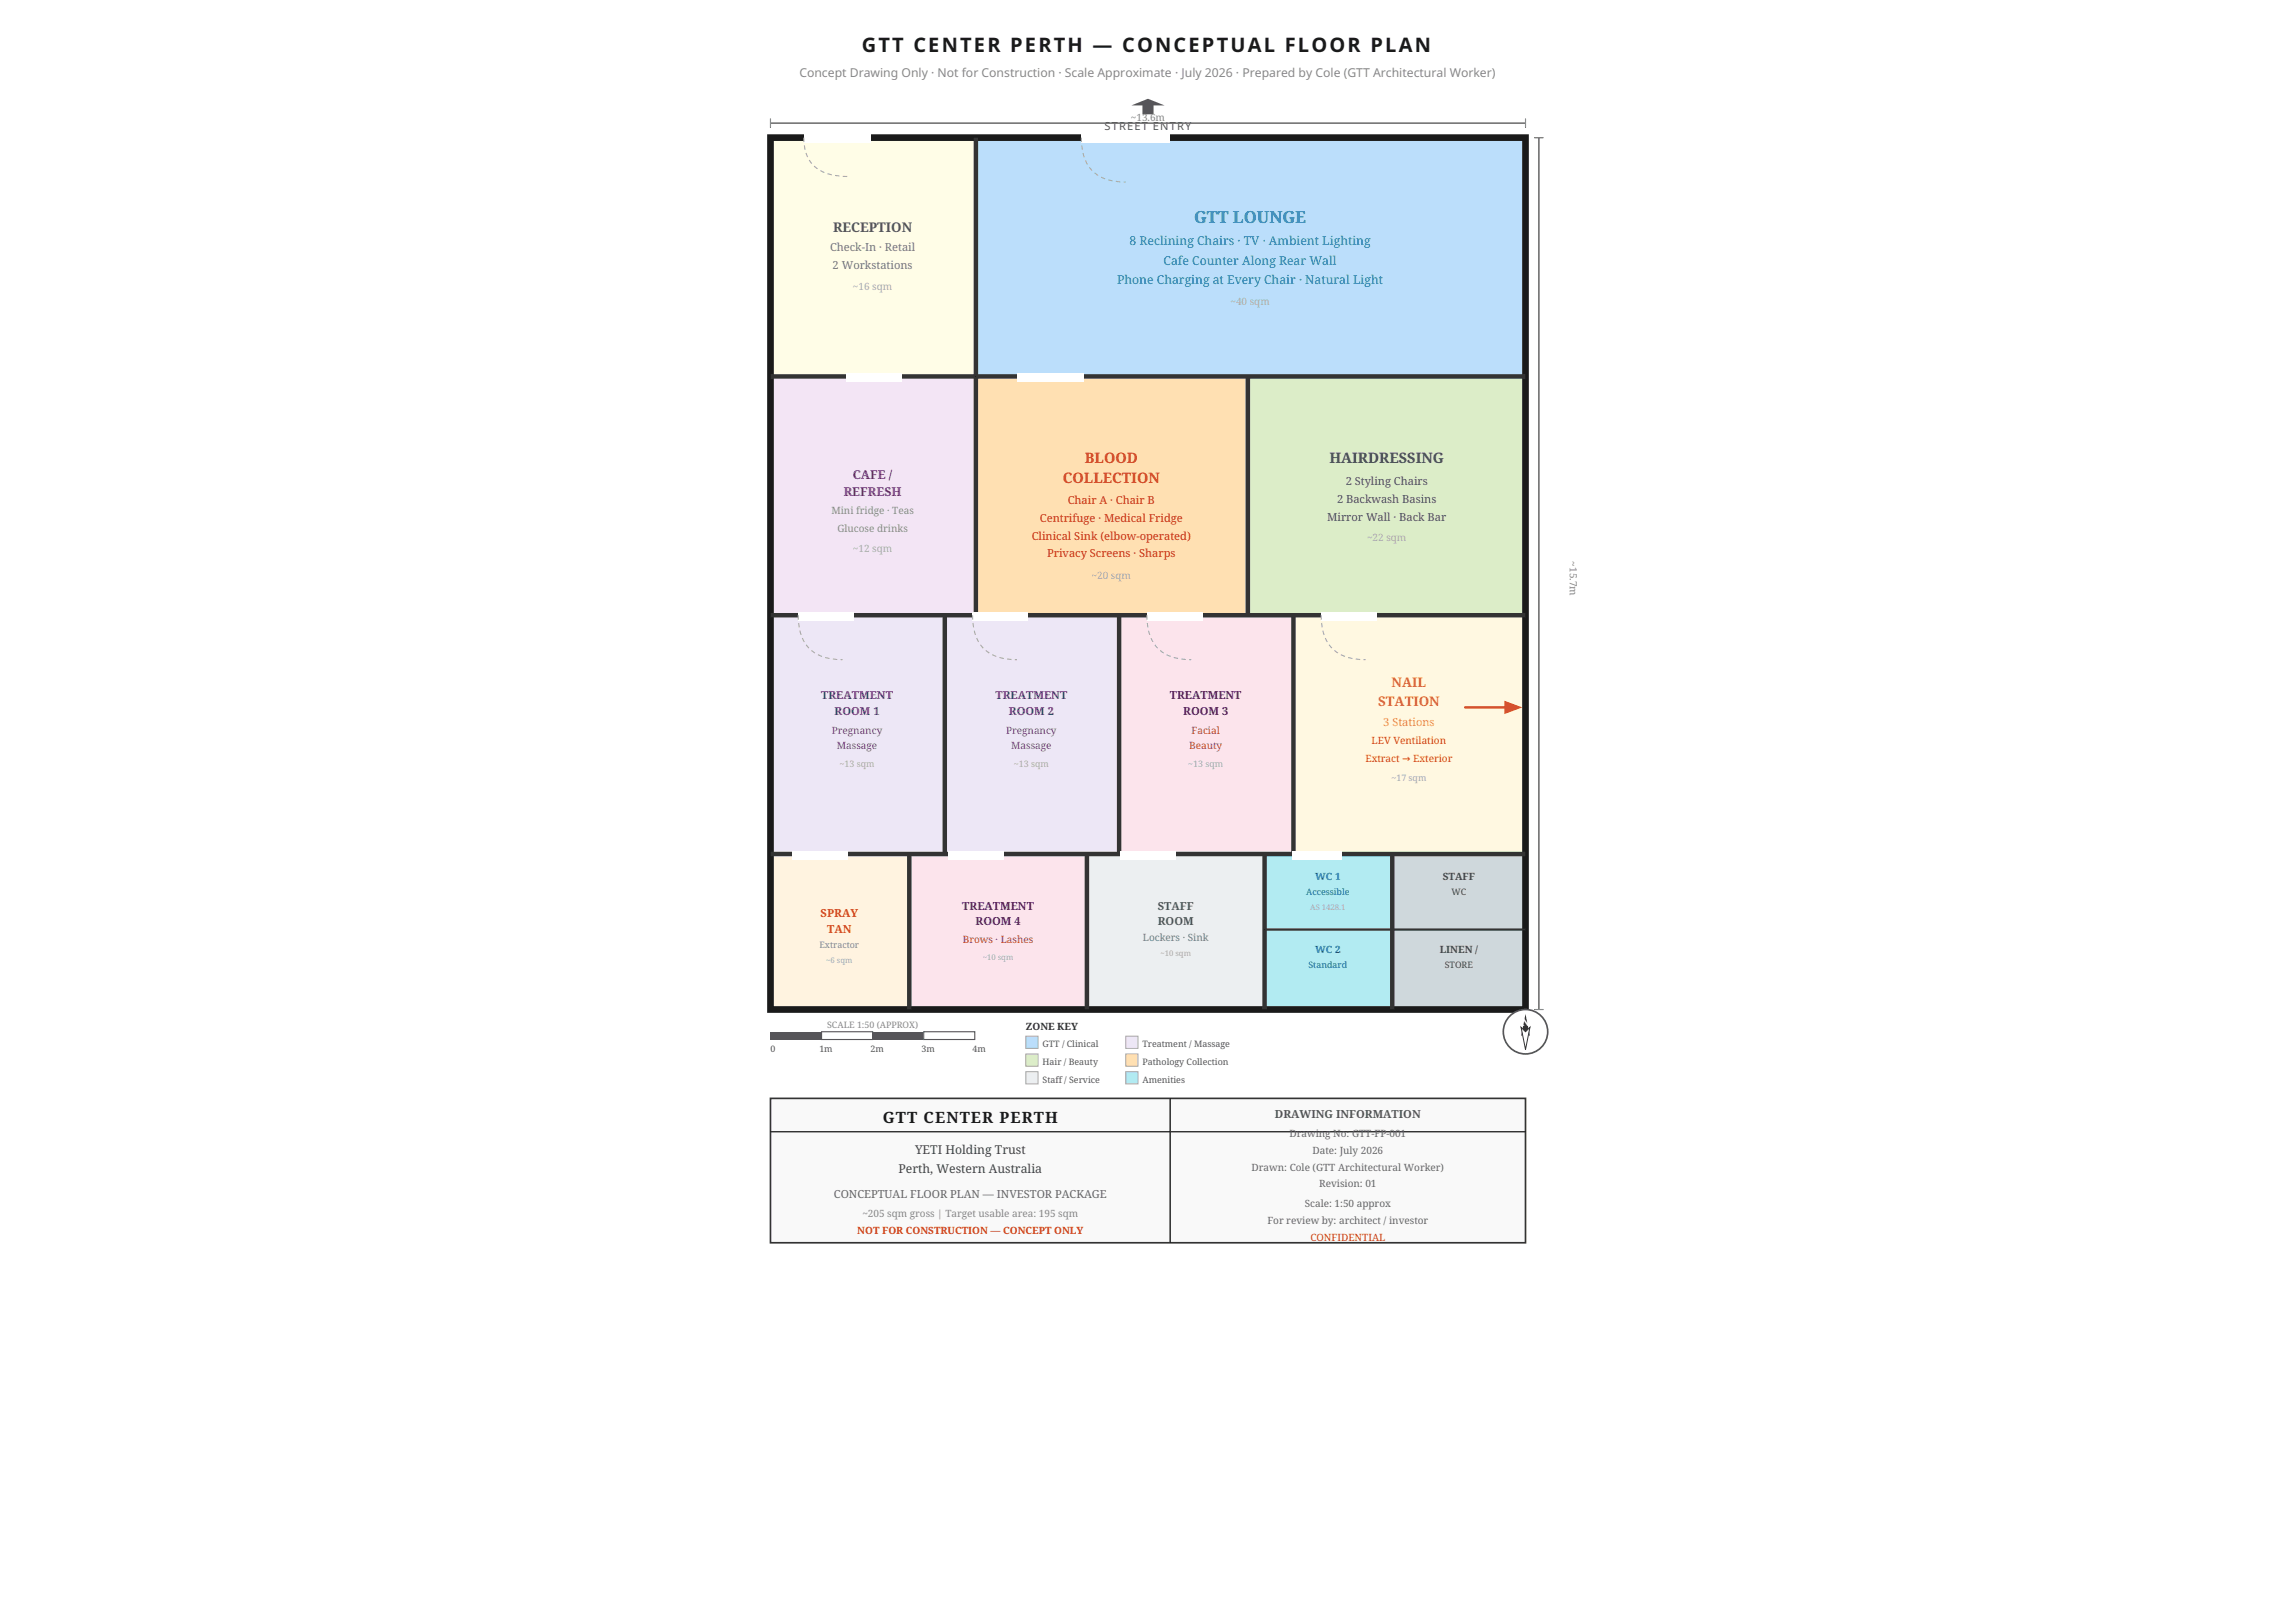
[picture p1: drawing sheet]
<svg xmlns="http://www.w3.org/2000/svg" width="420mm" height="297mm" viewBox="0 0 420 297" stroke-linecap="round" stroke-linejoin="round" font-family="sans-serif">
<defs><g id="words">
<text font-size="3.7" fill="#1a1a1a" x="157.8" y="9.5">GTT CENTER PERTH — CONCEPTUAL FLOOR PLAN</text>
<text font-size="3" fill="#1565c0" x="218.6" y="40.8">GTT LOUNGE</text>
<text font-size="2.8" fill="#1a1a1a" x="161.6" y="205.5">GTT CENTER PERTH</text>
<g font-size="2.6" fill="#e65100">
<text x="194.6" y="88.4">COLLECTION</text>
<text x="198.6" y="84.7">BLOOD</text>
</g>
<text font-size="2.6" fill="#2e7d32" x="243.4" y="84.7">HAIRDRESSING</text>
<text font-size="2.4" fill="#555" x="152.5" y="42.5">RECEPTION</text>
<g font-size="2.4" fill="#f57f17">
<text x="254.8" y="125.8">NAIL</text>
<text x="252.3" y="129.3">STATION</text>
</g>
<text font-size="2.2" fill="#888" x="146.3" y="14">Concept Drawing Only · Not for Construction · Scale Approximate · July 2026 · Prepared by Cole (GTT Architectural Worker)</text>
<g font-size="2.2" fill="#1976d2">
<text x="206.8" y="44.9">8 Reclining Chairs · TV · Ambient Lighting</text>
<text x="204.5" y="52">Phone Charging at Every Chair · Natural Light</text>
<text x="213" y="48.6">Cafe Counter Along Rear Wall</text>
</g>
<g font-size="2.2" fill="#6a1b9a">
<text x="156.1" y="87.6">CAFE /</text>
<text x="154.5" y="90.8">REFRESH</text>
</g>
<g font-size="2.2" fill="#444">
<text x="164.5" y="214.6">Perth, Western Australia</text>
<text x="167.5" y="211.2">YETI Holding Trust</text>
</g>
<g font-size="2" fill="#555">
<text x="202.2" y="23.8">STREET ENTRY</text>
<text x="233.4" y="204.7">DRAWING INFORMATION</text>
</g>
<g font-size="2" fill="#777">
<text x="152" y="45.9">Check-In · Retail</text>
<text x="152.4" y="49.2">2 Workstations</text>
</g>
<g font-size="2" fill="#388e3c">
<text x="246.4" y="88.8">2 Styling Chairs</text>
<text x="243" y="95.3">Mirror Wall · Back Bar</text>
<text x="244.8" y="92.1">2 Backwash Basins</text>
</g>
<g font-size="2" fill="#bf360c">
<text x="190.4" y="95.5">Centrifuge · Medical Fridge</text>
<text x="195.5" y="92.3">Chair A · Chair B</text>
<text x="188.9" y="98.8">Clinical Sink (elbow-operated)</text>
<text x="191.7" y="102">Privacy Screens · Sharps</text>
</g>
<g font-size="2" fill="#4527a0">
<text x="150.4" y="127.8">TREATMENT</text>
<text x="152.8" y="130.9">ROOM 1</text>
<text x="182.3" y="127.8">TREATMENT</text>
<text x="184.7" y="130.9">ROOM 2</text>
</g>
<g font-size="2" fill="#880e4f">
<text x="214.2" y="127.8">TREATMENT</text>
<text x="216.6" y="130.9">ROOM 3</text>
<text x="176.2" y="166.5">TREATMENT</text>
<text x="178.6" y="169.3">ROOM 4</text>
</g>
<text font-size="2" fill="#f9a825" x="253.2" y="132.9">3 Stations</text>
<g font-size="2" fill="#e65100">
<text x="150.2" y="167.9">SPRAY</text>
<text x="151.4" y="170.7">TAN</text>
</g>
<g font-size="2" fill="#455a64">
<text x="212" y="166.5">STAFF</text>
<text x="212" y="169.3">ROOM</text>
</g>
<text font-size="2" fill="#fff" x="278.5" y="187.8">N</text>
<text font-size="2" fill="#666" x="152.7" y="219.3">CONCEPTUAL FLOOR PLAN — INVESTOR PACKAGE</text>
<g font-size="1.8" fill="#888">
<text x="207" y="22.1">~13.6m</text>
<text x="152.2" y="94.1">Mini fridge · Teas</text>
<text x="153.3" y="97.4">Glucose drinks</text>
<text x="287.4" y="102.8" transform="rotate(90 287.4 102.8)">~15.7m</text>
<text x="157.9" y="222.8">~205 sqm gross | Target usable area: 195 sqm</text>
</g>
<g font-size="1.8" fill="#aaa">
<text x="156.2" y="53">~16 sqm</text>
<text x="225.3" y="55.9">~40 sqm</text>
<text x="156.2" y="101">~12 sqm</text>
<text x="250.3" y="99">~22 sqm</text>
<text x="199.9" y="105.9">~20 sqm</text>
</g>
<g font-size="1.8" fill="#5e35b1">
<text x="152.3" y="134.3">Pregnancy</text>
<text x="153.2" y="137">Massage</text>
<text x="184.2" y="134.3">Pregnancy</text>
<text x="185.1" y="137">Massage</text>
</g>
<g font-size="1.8" fill="#ad1457">
<text x="217.7" y="137">Beauty</text>
<text x="218.1" y="134.3">Facial</text>
<text x="176.3" y="172.6">Brows · Lashes</text>
</g>
<g font-size="1.8" fill="#e65100">
<text x="251.1" y="136.2">LEV Ventilation</text>
<text x="250" y="139.4">Extract → Exterior</text>
</g>
<g font-size="1.8" fill="#00838f">
<text x="240.8" y="161">WC 1</text>
<text x="240.8" y="174.4">WC 2</text>
</g>
<g font-size="1.8" fill="#37474f">
<text x="264.1" y="161">STAFF</text>
<text x="263.6" y="174.4">LINEN /</text>
</g>
<text font-size="1.8" fill="#607d8b" x="209.2" y="172.2">Lockers · Sink</text>
<text font-size="1.8" fill="#333" x="187.8" y="188.4">ZONE KEY</text>
<g font-size="1.8" fill="#666">
<text x="236.1" y="208.1">Drawing No: GTT-FP-001</text>
<text x="229.1" y="214.2">Drawn: Cole (GTT Architectural Worker)</text>
<text x="240.3" y="211.2">Date: July 2026</text>
<text x="238.9" y="220.9">Scale: 1:50 approx</text>
<text x="241.5" y="217.3">Revision: 01</text>
<text x="232" y="224">For review by: architect / investor</text>
</g>
<g font-size="1.8" fill="#c62828">
<text x="157" y="225.8">NOT FOR CONSTRUCTION — CONCEPT ONLY</text>
<text x="239.9" y="227">CONFIDENTIAL</text>
</g>
<g font-size="1.6" fill="#aaa">
<text x="153.7" y="140.4">~13 sqm</text>
<text x="185.6" y="140.4">~13 sqm</text>
<text x="217.5" y="140.4">~13 sqm</text>
<text x="254.7" y="142.9">~17 sqm</text>
</g>
<g font-size="1.6" fill="#00838f">
<text x="239.1" y="163.8">Accessible</text>
<text x="239.6" y="177.2">Standard</text>
</g>
<g font-size="1.6" fill="#37474f">
<text x="265.7" y="163.8">WC</text>
<text x="264.5" y="177.2">STORE</text>
</g>
<g font-size="1.6" fill="#888">
<text x="150" y="173.6">Extractor</text>
<text x="151.4" y="188.2">SCALE 1:50 (APPROX)</text>
</g>
<g font-size="1.6" fill="#555">
<text x="190.9" y="191.7">GTT / Clinical</text>
<text x="209.2" y="191.7">Treatment / Massage</text>
<text x="141.1" y="192.5">0</text>
<text x="150" y="192.5">1m</text>
<text x="159.4" y="192.5">2m</text>
<text x="168.7" y="192.5">3m</text>
<text x="178.1" y="192.5">4m</text>
<text x="190.9" y="194.9">Hair / Beauty</text>
<text x="209.2" y="194.9">Pathology Collection</text>
<text x="190.9" y="198.2">Staff / Service</text>
<text x="209.2" y="198.2">Amenities</text>
</g>
<g font-size="1.4" fill="#aaa">
<text x="239.9" y="166.5">AS 1428.1</text>
<text x="151.3" y="176.2">~6 sqm</text>
<text x="179.9" y="175.6">~10 sqm</text>
<text x="212.4" y="175">~10 sqm</text>
</g>
</g></defs>
<path d="M207.1 19.3l3.1-1.2 3 1.2h-2v1.6h-2v-1.6z" fill="#555"/>
<path d="M141.1 25.2h37.5v43.6h-37.5z" fill="#fffde7"/>
<path d="M178.7 25.2h100.5v43.6h-100.5z" fill="#bbdefb"/>
<path d="M141.1 69h37.5v43.5h-37.5z" fill="#f3e5f5"/>
<path d="M178.7 69h49.7v43.5h-49.7z" fill="#ffe0b2"/>
<path d="M228.5 69h50.7v43.5h-50.7z" fill="#dcedc8"/>
<g fill="#ede7f6">
<path d="M141.1 112.7h31.8v43.5h-31.8z"/>
<path d="M173 112.7h31.8v43.5h-31.8z"/>
</g>
<path d="M204.9 112.7h31.8v43.5h-31.8z" fill="#fce4ec"/>
<path d="M236.9 112.7h42.3v43.5h-42.3z" fill="#fff8e1"/>
<path d="M141.1 156.4h25.3v28.3h-25.3z" fill="#fff3e0"/>
<path d="M166.5 156.4h32.4v28.3h-32.4z" fill="#fce4ec"/>
<path d="M199 156.4h32.5v28.3h-32.5z" fill="#eceff1"/>
<g fill="#b2ebf2">
<path d="M231.6 156.4h23.2v13.7h-23.2z"/>
<path d="M231.6 170.2h23.2v14.5h-23.2z"/>
</g>
<g fill="#cfd8dc">
<path d="M255 156.4h24.2v13.7h-24.2z"/>
<path d="M255 170.2h24.2v14.5h-24.2z"/>
</g>
<path d="M141.1 25.2h138.2v159.6h-138.2z" fill="none" stroke="#1a1a1a" stroke-width="1.2" stroke-linecap="butt"/>
<g fill="none" stroke="#000" stroke-width=".18">
<path d="M178.7 25.2v87.4M141.1 68.9h138.2M228.5 68.9v43.7M141.1 112.6h138.2M173 112.6v43.7M204.9 112.6v43.7M236.8 112.6v43.7M141.1 156.3h138.2M166.5 156.3v28.5M199 156.3v28.5M231.5 156.3v28.5M254.9 156.3v28.5"/>
<path d="M231.5 170.1h47.8"/>
</g>
<path d="M178.7 25.2v87.4M141.1 68.9h138.2M228.5 68.9v43.7M141.1 112.6h138.2M173 112.6v43.7M204.9 112.6v43.7M236.8 112.6v43.7M141.1 156.3h138.2M166.5 156.3v28.5M199 156.3v28.5M231.5 156.3v28.5M254.9 156.3v28.5" fill="none" stroke="#333" stroke-width=".81" stroke-linecap="butt"/>
<path d="M231.5 170.1h47.8" fill="none" stroke="#333" stroke-width=".41"/>
<g fill="#fff">
<path d="M198 24.6h16.2v1.6h-16.2z"/>
<path d="M147.2 24.6h12.2v1.6h-12.2z"/>
<path d="M186.2 68.3h12.2v1.6h-12.2z"/>
<path d="M154.9 68.3h10.1v1.6h-10.1z"/>
<path d="M146.1 112h10.2v1.6h-10.2z"/>
<path d="M178.1 112h10.1v1.6h-10.1z"/>
<path d="M210 112h10.1v1.6h-10.1z"/>
<path d="M241.9 112h10.1v1.6h-10.1z"/>
<path d="M145.1 155.7h10.2v1.6h-10.2z"/>
<path d="M173.6 155.7h10.1v1.6h-10.1z"/>
<path d="M205.1 155.7h10.2v1.6h-10.2z"/>
<path d="M236.6 155.7h9.1v1.6h-9.1z"/>
</g>
<path d="M147.2 25.2a6.3 6.3 0 0 0 5.6 6.9l2.5 .2M198 25.2a7.9 7.9 0 0 0 2.7 6.7 8.8 8.8 0 0 0 5.4 1.4M146.1 112.6a7.9 7.9 0 0 0 2.8 6.7 8.8 8.8 0 0 0 5.4 1.4M178.1 112.6a7.9 7.9 0 0 0 2.7 6.7 8.8 8.8 0 0 0 5.4 1.4M210 112.6a7.9 7.9 0 0 0 2.7 6.7 8.8 8.8 0 0 0 5.4 1.4M241.9 112.6a7.9 7.9 0 0 0 2.7 6.7 8.8 8.8 0 0 0 5.4 1.4" fill="none" stroke="#aaa" stroke-width=".2" stroke-dasharray=".8 .6" stroke-linecap="butt"/>
<path d="M268.1 129.5h9.8" fill="none" stroke="#000" stroke-width=".18"/>
<path d="M268.1 129.5h9.8" fill="none" stroke="#e65100" stroke-width=".41"/>
<path d="M275.4 128.3l3.3 1.2-3.3 1.2z" fill="#e65100"/>
<path d="M141.1 22.5h138.2M281.7 25.2v159.6" fill="none" stroke="#000" stroke-width=".18"/>
<path d="M141.1 22.5h138.2M141.1 21.7v1.7M279.3 21.7v1.7M280.9 25.2h1.6M281.7 25.2v159.6M280.9 184.8h1.6" fill="none" stroke="#888" stroke-width=".2"/>
<path d="M141.1 21.7v1.7zM279.3 21.7v1.7zM280.9 25.2h1.6zM280.9 184.8h1.6z" fill="#000"/>
<circle cx="279.3" cy="188.8" r="4.1" fill="#fff"/>
<circle cx="279.3" cy="188.8" r="4.1" fill="none" stroke="#555" stroke-width=".3"/>
<path d="M279.3 185.6l.8 4-.8-.8-.8 .8z" fill="#333"/>
<path d="M278.5 188l.8 .8 .8-.8-.8 4.1z" fill="#fff"/>
<path d="M278.5 188l.8 .8 .8-.8-.8 4.1z" fill="none" stroke="#333" stroke-width=".18"/>
<path d="M141.1 188.8h9.3v1.4h-9.3z" fill="#555"/>
<path d="M150.4 188.8h9.4v1.4h-9.4z" fill="#fff"/>
<path d="M150.4 188.8h9.4v1.4h-9.4z" fill="none" stroke="#555" stroke-width=".2"/>
<path d="M159.8 188.8h9.3v1.4h-9.3z" fill="#555"/>
<path d="M169.1 188.8h9.4v1.4h-9.4z" fill="#fff"/>
<path d="M169.1 188.8h9.4v1.4h-9.4z" fill="none" stroke="#555" stroke-width=".2"/>
<path d="M187.8 189.6h2.2v2.3h-2.2z" fill="#bbdefb"/>
<path d="M187.8 189.6h2.2v2.3h-2.2z" fill="none" stroke="#aaa" stroke-width=".18"/>
<path d="M206.1 189.6h2.2v2.3h-2.2z" fill="#ede7f6"/>
<path d="M206.1 189.6h2.2v2.3h-2.2z" fill="none" stroke="#aaa" stroke-width=".18"/>
<path d="M187.8 192.9h2.2v2.2h-2.2z" fill="#dcedc8"/>
<path d="M187.8 192.9h2.2v2.2h-2.2z" fill="none" stroke="#aaa" stroke-width=".18"/>
<path d="M206.1 192.9h2.2v2.2h-2.2z" fill="#ffe0b2"/>
<path d="M206.1 192.9h2.2v2.2h-2.2z" fill="none" stroke="#aaa" stroke-width=".18"/>
<path d="M187.8 196.1h2.2v2.3h-2.2z" fill="#eceff1"/>
<path d="M187.8 196.1h2.2v2.3h-2.2z" fill="none" stroke="#aaa" stroke-width=".18"/>
<path d="M206.1 196.1h2.2v2.3h-2.2z" fill="#b2ebf2"/>
<path d="M206.1 196.1h2.2v2.3h-2.2z" fill="none" stroke="#aaa" stroke-width=".18"/>
<path d="M141.1 201h138.2v26.4h-138.2z" fill="#f9f9f9"/>
<path d="M141.1 201h138.2v26.4h-138.2z" fill="none" stroke="#333" stroke-width=".3"/>
<path d="M141.1 207.1h138.2M214.2 201v26.4" fill="none" stroke="#000" stroke-width=".18"/>
<path d="M141.1 207.1h138.2M214.2 201v26.4" fill="none" stroke="#333" stroke-width=".2"/>
<use href="#words"/>
</svg>
